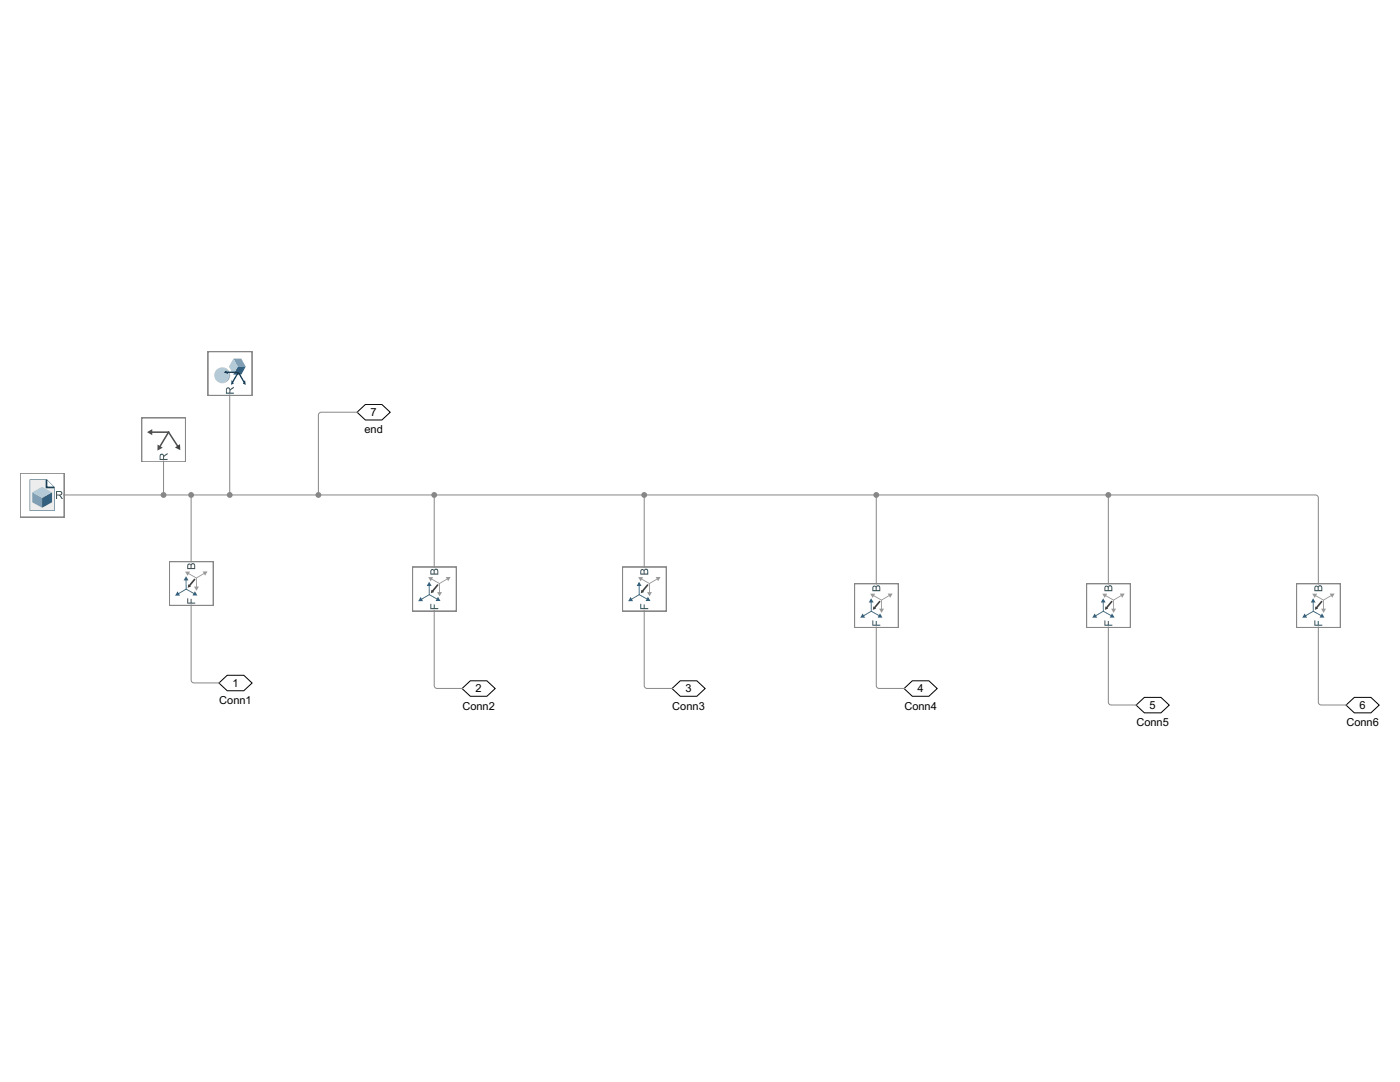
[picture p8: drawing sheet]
<svg xmlns="http://www.w3.org/2000/svg" width="279mm" height="216mm" viewBox="0 0 279 216" stroke-linecap="round" stroke-linejoin="round" font-family="sans-serif">
<defs><g id="words">
<g font-size="2.2">
<text x="74" y="83">7</text>
<text x="72.7" y="86.4">end</text>
<text x="46.4" y="137.1">1</text>
<text x="43.8" y="140.5">Conn1</text>
<text x="92.3" y="141.6">Conn2</text>
<text x="94.9" y="138.2">2</text>
<text x="134.2" y="141.6">Conn3</text>
<text x="136.8" y="138.2">3</text>
<text x="180.5" y="141.6">Conn4</text>
<text x="183.1" y="138.2">4</text>
<text x="229.4" y="141.5">5</text>
<text x="271.3" y="141.5">6</text>
<text x="226.8" y="144.9">Conn5</text>
<text x="268.7" y="144.9">Conn6</text>
</g>
</g></defs>
<path d="M6 95.7h3.3l1.5 1.5v4.7h-4.8z" fill="#ededed"/>
<path d="M6 95.8h3.3l1.5 1.4v4.6h-4.8zM5.9 95.7v6.2h5v-4.7l-1.6-1.5z" fill="#00355b"/>
<path d="M9.3 95.7l1.5 1.6h-1.5z" fill="#fff"/>
<path d="M9.3 95.7v1.6h1.5" fill="none" stroke="#00355b" stroke-width=".33"/>
<path d="M6.4 98.2l2 1.1v2l-2-1.1z" fill="#819fb4"/>
<path d="M8.4 99.3l2-1.1v2l-2 1.1z" fill="#34607f"/>
<path d="M6.4 98.2l2-1.1 2 1.1-2 1.1z" fill="#b4cad7"/>
<path d="M4 94.4h8.8v8.8h-8.8z" fill="none" stroke="#878787" stroke-width=".33"/>
<path d="M11.2 98h.7a.44 .44 0 0 1 .5 .4 .44 .44 0 0 1-.4 .5l.6 .7h-.3l-.4-.6-.3-.1h-.2v.7h-.2zM11.4 98.2v.5h.4a.28 .28 0 0 0 .4-.2 .28 .28 0 0 0-.3-.3z" fill="#2f4f4f"/>
<path d="M28.3 83.4h8.8v8.8h-8.8z" fill="#fff"/>
<g fill="#4d4d4d">
<path d="M33.5 86.2l.2-.1 .1 .2-1.8 2.9-.2 .1-.1-.2z"/>
<path d="M31.4 88.7l1.1 .6-1.1 .6z"/>
<path d="M33.6 86.1h.2l1.8 2.9v.3l-.2-.1-1.9-2.9z"/>
</g>
<path d="M34.9 89.3l1-.7 .1 1.2z" fill="#404040"/>
<path d="M29.3 86.2l1.1-.6v.5h3.2l.2 .1-.2 .2h-3.2v.4z" fill="#4d4d4d"/>
<path d="M28.3 83.4h8.8v8.8h-8.8z" fill="none" stroke="#878787" stroke-width=".33"/>
<path d="M32 90.7l.4-.1 .3 .4 .7-.6v.3l-.6 .4-.1 .2v.3h.7v.2h-1.5zM32.1 90.8l-.1 .8h.6v-.5a.28 .28 0 0 0-.1-.3 .28 .28 0 0 0-.4 0z" fill="#2f4f4f"/>
<path d="M33.8 112h8.8v8.9h-8.8z" fill="#fff"/>
<g fill="#34607f">
<path d="M35.5 118.4l1.7-.9 1.7 .9-.2 .1-1.5-.8-1.6 .9z"/>
<path d="M38.9 118l.5 .8h-1z"/>
<path d="M35.4 118l.5 .8-1 .1z"/>
<path d="M37.1 115.6l.1 .1v1.9z"/>
<path d="M37.1 115l.5 .8h-1z"/>
</g>
<path d="M36.9 114.1h1l-.2 .3 1.5 .8 1.4-.8-.2-.4h1l-.5 .9-.2-.4-1.4 .9v1.6h.4l-.5 .9-.5-.8 .4-.1v-1.6l-1.5-.8-.2 .3z" fill="#999"/>
<path d="M38.8 115.6l-1 1.3" fill="none" stroke="#404040" stroke-width=".33"/>
<path d="M37.6 116.6l.5 .4-.6 .3z" fill="#404040"/>
<path d="M33.8 112h8.8v8.9h-8.8z" fill="none" stroke="#878787" stroke-width=".33"/>
<g fill="#2f4f4f">
<path d="M37.4 119.4h.2v.8h.4v-.7h.2v.7h.8v.2h-1.6z"/>
<path d="M37.5 112.6l.3-.2 .3 .3a.45 .45 0 0 1 .6-.3 .45 .45 0 0 1 .3 .6v.6h-1.6zM37.6 112.7v.6h.4v-.3a.25 .25 0 0 0-.1-.3 .25 .25 0 0 0-.3 0zM38.3 112.7l-.1 .6h.6l-.1-.6-.2-.1z"/>
</g>
<path d="M82.3 113.1h8.8v8.9h-8.8z" fill="#fff"/>
<g fill="#34607f">
<path d="M84 119.5l1.7-.9 1.7 1-.1 .1-1.6-.9-1.6 .9z"/>
<path d="M87.4 119.1l.5 .8h-1z"/>
<path d="M83.9 119.1l.5 .8-.9 .1z"/>
<path d="M85.6 116.7l.1 .1v1.9z"/>
<path d="M85.6 116.1l.5 .8h-.9z"/>
</g>
<path d="M85.5 115.2h.9l-.2 .3 1.5 .8 1.5-.8-.2-.4h.9l-.5 .9-.2-.4-1.4 .9v1.6h.4l-.5 .9-.5-.8 .4-.1v-1.6l-1.4-.8-.2 .3z" fill="#999"/>
<path d="M87.3 116.7l-1 1.3" fill="none" stroke="#404040" stroke-width=".33"/>
<path d="M86.1 117.7l.5 .4-.6 .3z" fill="#404040"/>
<path d="M82.3 113.1h8.8v8.9h-8.8z" fill="none" stroke="#878787" stroke-width=".33"/>
<g fill="#2f4f4f">
<path d="M85.9 120.5h.2v.8h.5v-.7h.2v.7h.7v.3h-1.6z"/>
<path d="M86 113.7l.3-.2 .3 .3a.45 .45 0 0 1 .6-.3 .45 .45 0 0 1 .3 .6v.6h-1.6zM86.1 113.8v.6h.5v-.3a.25 .25 0 0 0-.1-.3 .25 .25 0 0 0-.4 0zM86.8 113.8l-.1 .6h.6l-.1-.6-.2-.1z"/>
</g>
<path d="M124.2 113.1h8.8v8.9h-8.8z" fill="#fff"/>
<g fill="#34607f">
<path d="M125.9 119.5l1.7-.9 1.7 1-.1 .1-1.6-.9-1.6 .9z"/>
<path d="M129.3 119.1l.5 .8h-1z"/>
<path d="M125.8 119.1l.5 .8-.9 .1z"/>
<path d="M127.5 116.7l.1 .1v1.9z"/>
<path d="M127.5 116.1l.5 .8h-.9z"/>
</g>
<path d="M127.4 115.2h.9l-.2 .3 1.5 .8 1.5-.8-.2-.4h.9l-.5 .9-.2-.4-1.4 .9v1.6h.4l-.5 .9-.5-.8 .4-.1v-1.6l-1.4-.8-.2 .3z" fill="#999"/>
<path d="M129.3 116.7l-1.1 1.3" fill="none" stroke="#404040" stroke-width=".33"/>
<path d="M128 117.7l.5 .4-.6 .3z" fill="#404040"/>
<path d="M124.2 113.1h8.8v8.9h-8.8z" fill="none" stroke="#878787" stroke-width=".33"/>
<g fill="#2f4f4f">
<path d="M127.8 120.5h.2v.8h.5v-.7h.2v.7h.7v.3h-1.6z"/>
<path d="M127.9 113.7l.3-.2 .3 .3a.45 .45 0 0 1 .6-.3 .45 .45 0 0 1 .3 .6v.6h-1.6zM128 113.8v.6h.5v-.3a.25 .25 0 0 0-.1-.3 .25 .25 0 0 0-.4 0zM128.7 113.8l-.1 .6h.6l-.1-.6-.2-.1z"/>
</g>
<path d="M170.5 116.4h8.8v8.9h-8.8z" fill="#fff"/>
<g fill="#34607f">
<path d="M172.2 122.9l1.7-1 1.7 1-.1 .1-1.6-.9-1.6 .9z"/>
<path d="M175.6 122.4l.5 .8h-1z"/>
<path d="M172.2 122.4l.4 .9h-.9z"/>
<path d="M173.8 120l.1 .1v2z"/>
<path d="M173.8 119.4l.5 .8h-.9z"/>
</g>
<path d="M173.7 118.5h.9l-.1 .3 1.4 .8 1.5-.8-.2-.4h.9l-.4 .9-.2-.4-1.5 .9v1.7h.4l-.5 .8-.5-.8h.4v-1.7l-1.4-.8-.2 .3z" fill="#999"/>
<path d="M175.6 120l-1.1 1.3" fill="none" stroke="#404040" stroke-width=".33"/>
<path d="M174.3 121l.6 .4-.7 .3z" fill="#404040"/>
<path d="M170.5 116.4h8.8v8.9h-8.8z" fill="none" stroke="#878787" stroke-width=".33"/>
<g fill="#2f4f4f">
<path d="M174.1 123.8h.2v.9h.5v-.8h.2v.8h.7v.2h-1.6z"/>
<path d="M174.2 117l.3-.1 .3 .2a.45 .45 0 0 1 .6-.3 .45 .45 0 0 1 .3 .6v.6h-1.6zM174.3 117.1v.7h.5v-.4a.25 .25 0 0 0-.1-.3 .25 .25 0 0 0-.4 0zM175 117.1l-.1 .7h.6l-.1-.7-.2-.1z"/>
</g>
<path d="M216.8 116.4h8.8v8.9h-8.8z" fill="#fff"/>
<g fill="#34607f">
<path d="M218.5 122.9l1.7-1 1.7 1-.1 .1-1.6-.9-1.6 .9z"/>
<path d="M221.9 122.4l.5 .8h-.9z"/>
<path d="M218.5 122.4l.5 .9h-1z"/>
<path d="M220.1 120l.2 .1-.1 2z"/>
<path d="M220.2 119.4l.5 .8h-1z"/>
</g>
<path d="M220 118.5h1l-.2 .3 1.4 .8 1.5-.8-.2-.4h.9l-.4 .9-.2-.4-1.5 .9v1.7h.4l-.4 .8-.5-.8h.4l-.1-1.7-1.4-.8-.2 .3z" fill="#999"/>
<path d="M221.9 120l-1.1 1.3" fill="none" stroke="#404040" stroke-width=".33"/>
<path d="M220.6 121l.6 .4-.7 .3z" fill="#404040"/>
<path d="M216.8 116.4h8.8v8.9h-8.8z" fill="none" stroke="#878787" stroke-width=".33"/>
<g fill="#2f4f4f">
<path d="M220.4 123.8h.2v.9h.5v-.8h.2v.8h.7v.2h-1.6z"/>
<path d="M220.5 117l.3-.1 .3 .2a.45 .45 0 0 1 .6-.3 .45 .45 0 0 1 .3 .6v.6h-1.6zM220.7 117.1l-.1 .7h.5v-.4a.25 .25 0 0 0-.1-.3 .25 .25 0 0 0-.3 0zM221.3 117.1v.7h.5v-.7l-.3-.1z"/>
</g>
<path d="M258.7 116.4h8.8v8.9h-8.8z" fill="#fff"/>
<g fill="#34607f">
<path d="M260.4 122.9l1.7-1 1.7 1-.1 .1-1.6-.9-1.6 .9z"/>
<path d="M263.8 122.4l.5 .8h-.9z"/>
<path d="M260.4 122.4l.5 .9h-1z"/>
<path d="M262 120l.2 .1-.1 2z"/>
<path d="M262.1 119.4l.5 .8h-1z"/>
</g>
<path d="M261.9 118.5h1l-.2 .3 1.4 .8 1.5-.8-.2-.4h.9l-.4 .9-.2-.4-1.5 .9v1.7h.4l-.4 .8-.5-.8h.4l-.1-1.7-1.4-.8-.2 .3z" fill="#999"/>
<path d="M263.8 120l-1.1 1.3" fill="none" stroke="#404040" stroke-width=".33"/>
<path d="M262.5 121l.6 .4-.7 .3z" fill="#404040"/>
<path d="M258.7 116.4h8.8v8.9h-8.8z" fill="none" stroke="#878787" stroke-width=".33"/>
<g fill="#2f4f4f">
<path d="M262.3 123.8h.2v.9h.5v-.8h.2v.8h.7v.2h-1.6z"/>
<path d="M262.4 117l.3-.1 .3 .2a.45 .45 0 0 1 .6-.3 .45 .45 0 0 1 .3 .6v.6h-1.6zM262.6 117.1l-.1 .7h.5v-.4a.25 .25 0 0 0-.1-.3 .25 .25 0 0 0-.3 0zM263.2 117.1v.7h.5v-.7l-.3-.1z"/>
</g>
<path d="M43.7 136.3l1.6-1.6h3.4l1.6 1.6-1.6 1.5h-3.4z" fill="#fff"/>
<path d="M43.7 136.3l1.6-1.6h3.4l1.6 1.6-1.6 1.5h-3.4z" fill="none" stroke="#000" stroke-width=".2"/>
<path d="M92.2 137.4l1.7-1.6h3.3l1.6 1.6-1.6 1.5h-3.3z" fill="#fff"/>
<path d="M92.2 137.4l1.7-1.6h3.3l1.6 1.6-1.6 1.5h-3.3z" fill="none" stroke="#000" stroke-width=".2"/>
<path d="M134.1 137.4l1.7-1.6h3.3l1.6 1.6-1.6 1.5h-3.3z" fill="#fff"/>
<path d="M134.1 137.4l1.7-1.6h3.3l1.6 1.6-1.6 1.5h-3.3z" fill="none" stroke="#000" stroke-width=".2"/>
<path d="M180.4 137.4l1.7-1.6h3.3l1.6 1.6-1.6 1.5h-3.3z" fill="#fff"/>
<path d="M180.4 137.4l1.7-1.6h3.3l1.6 1.6-1.6 1.5h-3.3z" fill="none" stroke="#000" stroke-width=".2"/>
<path d="M226.7 140.7l1.7-1.5h3.3l1.6 1.5-1.6 1.5h-3.3z" fill="#fff"/>
<path d="M226.7 140.7l1.7-1.5h3.3l1.6 1.5-1.6 1.5h-3.3z" fill="none" stroke="#000" stroke-width=".2"/>
<path d="M268.6 140.7l1.7-1.5h3.3l1.6 1.5-1.6 1.5h-3.3z" fill="#fff"/>
<path d="M268.6 140.7l1.7-1.5h3.3l1.6 1.5-1.6 1.5h-3.3z" fill="none" stroke="#000" stroke-width=".2"/>
<path d="M41.5 70.1h8.8v8.9h-8.8z" fill="#fff"/>
<path d="M46.6 71.6h1.6l.8 1.6h-1.5z" fill="#819fb4"/>
<path d="M47.5 73.2h1.5l-.8 1.5h-1.6z" fill="#34607f"/>
<path d="M46.6 71.6l.9 1.6-.9 1.5-.9-1.5z" fill="#b4cad7"/>
<path d="M44.4 73.3a1.59 1.59 0 0 1 1.5 1.6 1.59 1.59 0 0 1-1.5 1.6 1.64 1.64 0 0 0 1.2-1.6 1.64 1.64 0 0 0-1.2-1.6z" fill="#9bb5c6"/>
<path d="M43.1 73.9a1.47 1.47 0 0 1 2-.3 1.47 1.47 0 0 1 .3 2.1 1.41 1.41 0 0 1-1.7 .7 1.41 1.41 0 0 1-.9-1.5z" fill="#b4cad7"/>
<g fill="#00355b">
<path d="M47.6 74.4h.2l1 1.7 .1-.3 .1 1-.5-.3 .1-.2-1-1.8z"/>
<path d="M47.3 74.4l.3 .1-1.1 1.8 .2 .2-.6 .3 .1-1 .2 .3z"/>
<path d="M47.5 74.4h.1v.1z"/>
<path d="M44.7 74.3l.5-.4 .1 .3 2-.1 .1 .2-.1 .1h-1.9l.2 .3z"/>
<path d="M47.7 74.3l.1 .1h-.2z"/>
<path d="M47.3 74.1h.2l-.1 .2z"/>
<path d="M47.4 74.3l.1 .1h-.2z"/>
<path d="M47.5 74.1l.2 .2-.1 .1-.2-.1z"/>
</g>
<path d="M41.5 70.1h8.8v8.9h-8.8z" fill="none" stroke="#878787" stroke-width=".33"/>
<path d="M45.2 77.4l.5-.1 .3 .4 .7-.5v.2l-.6 .4-.1 .3v.2h.7v.3h-1.6zM45.3 77.6v.7h.5v-.4a.28 .28 0 0 0-.1-.3 .28 .28 0 0 0-.4 0z" fill="#2f4f4f"/>
<path d="M71.3 82.3l1.6-1.6h3.3l1.7 1.6-1.7 1.5h-3.3z" fill="#fff"/>
<path d="M71.3 82.3l1.6-1.6h3.3l1.7 1.6-1.7 1.5h-3.3z" fill="none" stroke="#000" stroke-width=".2"/>
<path d="M45.8 78.7v20.1M12.6 98.8h250h.2l.3 .5v17.3M32.6 91.9v6.9M38.1 98.8v13.4M71.5 82.3h-7.4l-.5 .2-.1 16.3M86.7 98.8v14.5M128.6 98.8v14.5M174.9 98.8v17.8M221.2 98.8v17.8" fill="none" stroke="#878787" stroke-width=".2"/>
<g fill="#878787">
<circle cx="32.6" cy="98.8" r=".58"/>
<circle cx="38.1" cy="98.8" r=".58"/>
<circle cx="45.8" cy="98.8" r=".58"/>
<circle cx="63.5" cy="98.8" r=".58"/>
<circle cx="86.7" cy="98.8" r=".58"/>
<circle cx="174.9" cy="98.8" r=".58"/>
<circle cx="221.2" cy="98.8" r=".58"/>
<circle cx="128.6" cy="98.8" r=".58"/>
</g>
<path d="M38.1 120.6l.1 15.4 .5 .3h5.2M86.7 121.7v15.4l.5 .3h5.2M128.6 121.7v15.4l.5 .3h5.2M174.9 125l.1 12.1 .4 .3h5.2M221.2 125l.1 15.4 .4 .3h5.2M263.1 125l.1 15.4 .5 .3h5.2" fill="none" stroke="#878787" stroke-width=".2"/>
<use href="#words"/>
</svg>
